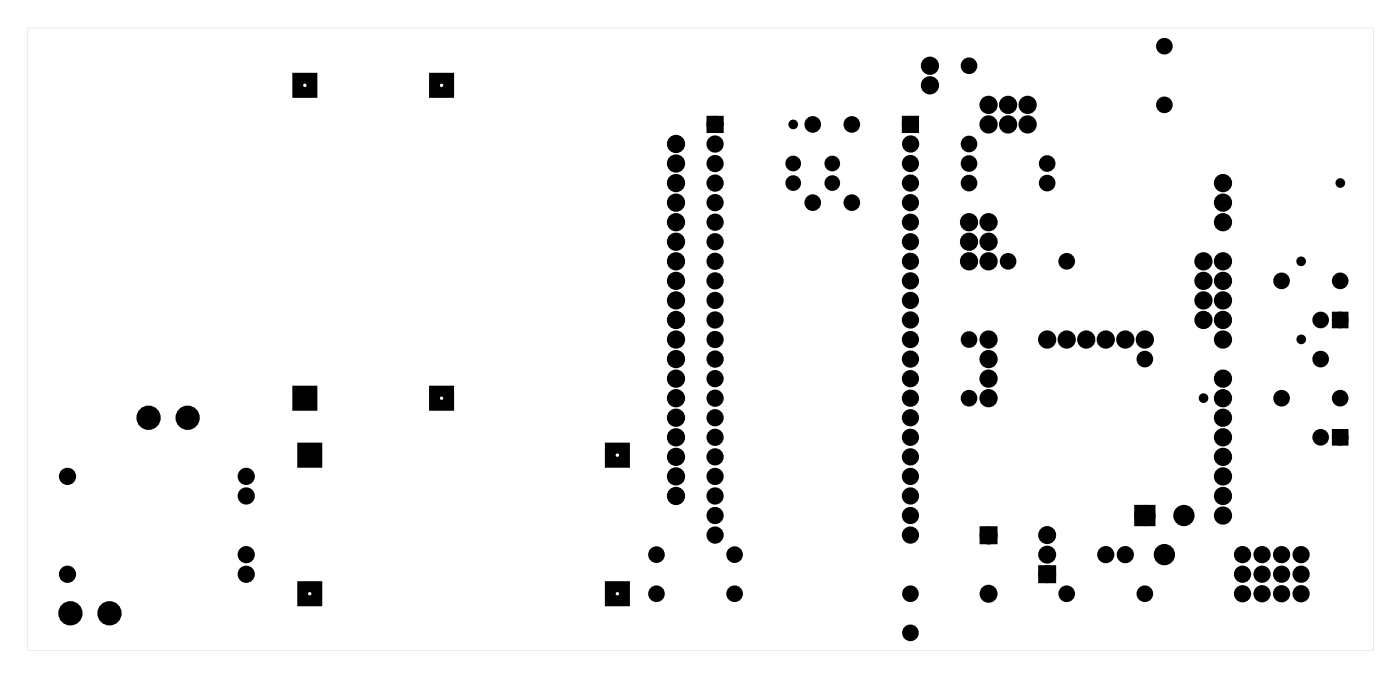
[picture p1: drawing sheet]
<svg xmlns="http://www.w3.org/2000/svg" width="182mm" height="88mm" viewBox="0 0 182 88" stroke-linecap="round" stroke-linejoin="round" font-family="sans-serif">
<g fill="#000">
<path d="M92.2 15.4h1.5v1.5h-1.5zM117.6 15.4h1.5v1.5h-1.5zM173.6 56.1h1.4v1.4h-1.4zM173.6 40.9h1.4v1.4h-1.4zM127.7 68.7h1.6v1.6h-1.6zM135.4 73.8h1.5v1.6h-1.5zM148 66.1h1.7v1.8h-1.7z"/>
<path d="M38.1 9.6v3h3v-3zM39.3 11.1a.35 .35 0 0 1 .7 0 .35 .35 0 0 1-.7 0z"/>
<path d="M55.9 9.6v3h3v-3zM57.1 11.1a.35 .35 0 0 1 .7 0 .35 .35 0 0 1-.7 0z"/>
<path d="M3.6 3.6v80.9h175v-80.9zM3.6 3.6h175v80.9h-175z"/>
<path d="M38.1 50.2v3h3v-3zM39.3 51.7a.35 .35 0 0 1 .7 0 .35 .35 0 0 1-.7 0z"/>
<path d="M38.8 57.6v3h3v-3zM39.9 59.1a.35 .35 0 0 1 .7 0 .35 .35 0 0 1-.7 0z"/>
<path d="M55.9 50.2v3h3v-3zM57.1 51.7a.35 .35 0 0 1 .7 0 .35 .35 0 0 1-.7 0z"/>
<path d="M78.8 57.6v3h3v-3zM79.9 59.1a.35 .35 0 0 1 .7 0 .35 .35 0 0 1-.7 0z"/>
<path d="M38.8 75.6v3h3v-3zM39.9 77.1a.35 .35 0 0 1 .7 0 .35 .35 0 0 1-.7 0z"/>
<path d="M78.8 75.6v3h3v-3zM79.9 77.1a.35 .35 0 0 1 .7 0 .35 .35 0 0 1-.7 0z"/>
<circle cx="39.6" cy="51.7" r=".35"/>
<circle cx="40.3" cy="59.1" r=".35"/>
</g>
<g fill="#000">
<circle cx="87.9" cy="18.7" r=".8"/>
<circle cx="93" cy="18.7" r=".74"/>
<circle cx="93" cy="16.2" r=".74"/>
<circle cx="103.1" cy="16.2" r=".35"/>
<circle cx="105.7" cy="16.2" r=".7"/>
<circle cx="110.8" cy="16.2" r=".7"/>
<circle cx="118.4" cy="16.2" r=".74"/>
<circle cx="118.4" cy="18.7" r=".74"/>
<circle cx="120.9" cy="8.5" r=".8"/>
<circle cx="120.9" cy="11.1" r=".8"/>
<circle cx="126" cy="18.7" r=".7"/>
<circle cx="126" cy="8.5" r=".7"/>
<circle cx="128.5" cy="13.6" r=".8"/>
<circle cx="128.5" cy="16.2" r=".8"/>
<circle cx="131.1" cy="13.6" r=".8"/>
<circle cx="131.1" cy="16.2" r=".8"/>
<circle cx="133.6" cy="13.6" r=".8"/>
<circle cx="133.6" cy="16.2" r=".8"/>
<circle cx="151.4" cy="13.6" r=".7"/>
<circle cx="151.4" cy="6" r=".7"/>
<circle cx="87.9" cy="28.9" r=".8"/>
<circle cx="87.9" cy="36.5" r=".8"/>
<circle cx="87.9" cy="31.4" r=".8"/>
<circle cx="87.9" cy="33.9" r=".8"/>
<circle cx="87.9" cy="23.8" r=".8"/>
<circle cx="87.9" cy="21.2" r=".8"/>
<circle cx="87.9" cy="39" r=".8"/>
<circle cx="87.9" cy="26.3" r=".8"/>
<circle cx="93" cy="26.3" r=".74"/>
<circle cx="93" cy="28.9" r=".74"/>
<circle cx="93" cy="36.5" r=".74"/>
<circle cx="93" cy="39" r=".74"/>
<circle cx="93" cy="21.2" r=".74"/>
<circle cx="93" cy="31.4" r=".74"/>
<circle cx="93" cy="33.9" r=".74"/>
<circle cx="93" cy="23.8" r=".74"/>
<circle cx="103.1" cy="21.2" r=".64"/>
<circle cx="103.1" cy="23.8" r=".64"/>
<circle cx="105.7" cy="26.3" r=".7"/>
<circle cx="108.2" cy="21.2" r=".64"/>
<circle cx="108.2" cy="23.8" r=".64"/>
<circle cx="110.8" cy="26.3" r=".7"/>
<circle cx="118.4" cy="26.3" r=".74"/>
<circle cx="118.4" cy="28.9" r=".74"/>
<circle cx="118.4" cy="23.8" r=".74"/>
<circle cx="118.4" cy="39" r=".74"/>
<circle cx="118.4" cy="36.5" r=".74"/>
<circle cx="118.4" cy="21.2" r=".74"/>
<circle cx="118.4" cy="31.4" r=".74"/>
<circle cx="118.4" cy="33.9" r=".74"/>
<circle cx="126" cy="28.9" r=".8"/>
<circle cx="126" cy="31.4" r=".8"/>
<circle cx="126" cy="33.9" r=".8"/>
<circle cx="126" cy="21.2" r=".7"/>
<circle cx="126" cy="23.8" r=".7"/>
<circle cx="128.5" cy="28.9" r=".8"/>
<circle cx="128.5" cy="31.4" r=".8"/>
<circle cx="128.5" cy="33.9" r=".8"/>
<circle cx="131.1" cy="33.9" r=".7"/>
<circle cx="136.2" cy="21.2" r=".7"/>
<circle cx="136.2" cy="23.8" r=".7"/>
<circle cx="138.7" cy="33.9" r=".7"/>
<circle cx="156.5" cy="36.5" r=".8"/>
<circle cx="156.5" cy="33.9" r=".8"/>
<circle cx="156.5" cy="39" r=".8"/>
<circle cx="159" cy="28.9" r=".8"/>
<circle cx="159" cy="36.5" r=".8"/>
<circle cx="159" cy="33.9" r=".8"/>
<circle cx="159" cy="23.8" r=".8"/>
<circle cx="159" cy="39" r=".8"/>
<circle cx="159" cy="26.3" r=".8"/>
<circle cx="166.6" cy="36.5" r=".7"/>
<circle cx="169.2" cy="33.9" r=".35"/>
<circle cx="174.3" cy="36.5" r=".7"/>
<circle cx="174.3" cy="23.8" r=".35"/>
<circle cx="19.3" cy="54.3" r=".95"/>
<circle cx="24.4" cy="54.3" r=".95"/>
<circle cx="87.9" cy="46.6" r=".8"/>
<circle cx="87.9" cy="51.7" r=".8"/>
<circle cx="87.9" cy="49.2" r=".8"/>
<circle cx="87.9" cy="44.1" r=".8"/>
<circle cx="87.9" cy="41.6" r=".8"/>
<circle cx="87.9" cy="54.3" r=".8"/>
<circle cx="87.9" cy="56.8" r=".8"/>
<circle cx="87.9" cy="59.3" r=".8"/>
<circle cx="93" cy="51.7" r=".74"/>
<circle cx="93" cy="56.8" r=".74"/>
<circle cx="93" cy="54.3" r=".74"/>
<circle cx="93" cy="44.1" r=".74"/>
<circle cx="93" cy="59.3" r=".74"/>
<circle cx="93" cy="49.2" r=".74"/>
<circle cx="93" cy="41.6" r=".74"/>
<circle cx="93" cy="46.6" r=".74"/>
<circle cx="118.4" cy="51.7" r=".74"/>
<circle cx="118.4" cy="54.3" r=".74"/>
<circle cx="118.4" cy="56.8" r=".74"/>
<circle cx="118.4" cy="44.1" r=".74"/>
<circle cx="118.4" cy="59.3" r=".74"/>
<circle cx="118.4" cy="41.6" r=".74"/>
<circle cx="118.4" cy="49.2" r=".74"/>
<circle cx="118.4" cy="46.6" r=".74"/>
<circle cx="126" cy="44.1" r=".7"/>
<circle cx="126" cy="51.7" r=".7"/>
<circle cx="128.5" cy="46.6" r=".8"/>
<circle cx="128.5" cy="49.2" r=".8"/>
<circle cx="128.5" cy="51.7" r=".8"/>
<circle cx="128.5" cy="44.1" r=".8"/>
<circle cx="136.2" cy="44.1" r=".8"/>
<circle cx="138.7" cy="44.1" r=".8"/>
<circle cx="141.2" cy="44.1" r=".8"/>
<circle cx="143.8" cy="44.1" r=".8"/>
<circle cx="146.3" cy="44.1" r=".8"/>
<circle cx="148.9" cy="44.1" r=".8"/>
<circle cx="148.9" cy="46.6" r=".7"/>
<circle cx="156.5" cy="41.6" r=".8"/>
<circle cx="156.5" cy="51.7" r=".35"/>
<circle cx="159" cy="51.7" r=".8"/>
<circle cx="159" cy="49.2" r=".8"/>
<circle cx="159" cy="41.6" r=".8"/>
<circle cx="159" cy="44.1" r=".8"/>
<circle cx="159" cy="54.3" r=".8"/>
<circle cx="159" cy="59.3" r=".8"/>
<circle cx="159" cy="56.8" r=".8"/>
<circle cx="166.6" cy="51.7" r=".7"/>
<circle cx="169.2" cy="44.1" r=".35"/>
<circle cx="171.7" cy="46.6" r=".7"/>
<circle cx="171.7" cy="56.8" r=".7"/>
<circle cx="171.7" cy="41.6" r=".7"/>
<circle cx="174.3" cy="51.7" r=".7"/>
<circle cx="174.3" cy="56.8" r=".7"/>
<circle cx="174.3" cy="41.6" r=".7"/>
<circle cx="8.8" cy="61.9" r=".74"/>
<circle cx="8.8" cy="74.6" r=".74"/>
<circle cx="9.2" cy="79.7" r=".95"/>
<circle cx="14.2" cy="79.7" r=".95"/>
<circle cx="32" cy="61.9" r=".74"/>
<circle cx="32" cy="64.4" r=".74"/>
<circle cx="32" cy="72" r=".74"/>
<circle cx="32" cy="74.6" r=".74"/>
<circle cx="85.4" cy="77.1" r=".7"/>
<circle cx="85.4" cy="72" r=".7"/>
<circle cx="87.9" cy="61.9" r=".8"/>
<circle cx="87.9" cy="64.4" r=".8"/>
<circle cx="93" cy="61.9" r=".74"/>
<circle cx="93" cy="69.5" r=".74"/>
<circle cx="93" cy="64.4" r=".74"/>
<circle cx="93" cy="67" r=".74"/>
<circle cx="95.5" cy="77.1" r=".7"/>
<circle cx="95.5" cy="72" r=".7"/>
<circle cx="118.4" cy="77.1" r=".7"/>
<circle cx="118.4" cy="61.9" r=".74"/>
<circle cx="118.4" cy="64.4" r=".74"/>
<circle cx="118.4" cy="67" r=".74"/>
<circle cx="118.4" cy="69.5" r=".74"/>
<circle cx="128.5" cy="77.1" r=".79"/>
<circle cx="128.5" cy="69.6" r=".79"/>
<circle cx="136.2" cy="69.5" r=".79"/>
<circle cx="136.2" cy="72" r=".79"/>
<circle cx="136.2" cy="74.6" r=".79"/>
<circle cx="138.7" cy="77.1" r=".7"/>
<circle cx="143.8" cy="72" r=".74"/>
<circle cx="146.3" cy="72" r=".74"/>
<circle cx="148.9" cy="77.1" r=".7"/>
<circle cx="148.9" cy="67" r=".89"/>
<circle cx="151.4" cy="72" r=".89"/>
<circle cx="153.9" cy="67" r=".89"/>
<circle cx="159" cy="67" r=".8"/>
<circle cx="159" cy="64.4" r=".8"/>
<circle cx="159" cy="61.9" r=".8"/>
<circle cx="161.6" cy="74.6" r=".74"/>
<circle cx="161.6" cy="72" r=".74"/>
<circle cx="161.6" cy="77.1" r=".74"/>
<circle cx="164.1" cy="74.6" r=".74"/>
<circle cx="164.1" cy="72" r=".74"/>
<circle cx="164.1" cy="77.1" r=".74"/>
<circle cx="166.6" cy="74.6" r=".74"/>
<circle cx="166.6" cy="72" r=".74"/>
<circle cx="166.6" cy="77.1" r=".74"/>
<circle cx="169.2" cy="74.6" r=".74"/>
<circle cx="169.2" cy="72" r=".74"/>
<circle cx="169.2" cy="77.1" r=".74"/>
<circle cx="118.4" cy="82.2" r=".7"/>
</g>
<g fill="none" stroke="#000" stroke-width=".99" stroke-linecap="butt">
<path d="M148 66.1h1.7v1.8h-1.7z"/>
<circle cx="148.9" cy="67" r=".89"/>
<circle cx="151.4" cy="72" r=".89"/>
<circle cx="153.9" cy="67" r=".89"/>
</g>
<g fill="none" stroke="#000" stroke-width=".76" stroke-linecap="butt">
<path d="M92.2 15.4h1.5v1.5h-1.5zM117.6 15.4h1.5v1.5h-1.5zM173.6 56.1h1.4v1.4h-1.4zM173.6 40.9h1.4v1.4h-1.4zM127.7 68.7h1.6v1.6h-1.6zM135.4 73.8h1.5v1.6h-1.5z"/>
<circle cx="87.9" cy="18.7" r=".8"/>
<circle cx="93" cy="18.7" r=".74"/>
<circle cx="93" cy="16.2" r=".74"/>
<circle cx="105.7" cy="16.2" r=".7"/>
<circle cx="110.8" cy="16.2" r=".7"/>
<circle cx="118.4" cy="16.2" r=".74"/>
<circle cx="118.4" cy="18.7" r=".74"/>
<circle cx="120.9" cy="8.5" r=".8"/>
<circle cx="120.9" cy="11.1" r=".8"/>
<circle cx="126" cy="18.7" r=".7"/>
<circle cx="126" cy="8.5" r=".7"/>
<circle cx="128.5" cy="16.2" r=".8"/>
<circle cx="128.5" cy="13.6" r=".8"/>
<circle cx="131.1" cy="16.2" r=".8"/>
<circle cx="131.1" cy="13.6" r=".8"/>
<circle cx="133.6" cy="16.2" r=".8"/>
<circle cx="133.6" cy="13.6" r=".8"/>
<circle cx="151.4" cy="6" r=".7"/>
<circle cx="151.4" cy="13.6" r=".7"/>
<circle cx="87.9" cy="39" r=".8"/>
<circle cx="87.9" cy="36.5" r=".8"/>
<circle cx="87.9" cy="26.3" r=".8"/>
<circle cx="87.9" cy="33.9" r=".8"/>
<circle cx="87.9" cy="31.4" r=".8"/>
<circle cx="87.9" cy="23.8" r=".8"/>
<circle cx="87.9" cy="28.9" r=".8"/>
<circle cx="87.9" cy="21.2" r=".8"/>
<circle cx="93" cy="26.3" r=".74"/>
<circle cx="93" cy="28.9" r=".74"/>
<circle cx="93" cy="21.2" r=".74"/>
<circle cx="93" cy="23.8" r=".74"/>
<circle cx="93" cy="39" r=".74"/>
<circle cx="93" cy="33.9" r=".74"/>
<circle cx="93" cy="31.4" r=".74"/>
<circle cx="93" cy="36.5" r=".74"/>
<circle cx="103.1" cy="23.8" r=".64"/>
<circle cx="103.1" cy="21.2" r=".64"/>
<circle cx="105.7" cy="26.3" r=".7"/>
<circle cx="108.2" cy="23.8" r=".64"/>
<circle cx="108.2" cy="21.2" r=".64"/>
<circle cx="110.8" cy="26.3" r=".7"/>
<circle cx="118.4" cy="26.3" r=".74"/>
<circle cx="118.4" cy="21.2" r=".74"/>
<circle cx="118.4" cy="23.8" r=".74"/>
<circle cx="118.4" cy="28.9" r=".74"/>
<circle cx="118.4" cy="36.5" r=".74"/>
<circle cx="118.4" cy="33.9" r=".74"/>
<circle cx="118.4" cy="39" r=".74"/>
<circle cx="118.4" cy="31.4" r=".74"/>
<circle cx="126" cy="31.4" r=".8"/>
<circle cx="126" cy="33.9" r=".8"/>
<circle cx="126" cy="28.9" r=".8"/>
<circle cx="126" cy="21.2" r=".7"/>
<circle cx="126" cy="23.8" r=".7"/>
<circle cx="128.5" cy="31.4" r=".8"/>
<circle cx="128.5" cy="33.9" r=".8"/>
<circle cx="128.5" cy="28.9" r=".8"/>
<circle cx="131.1" cy="33.9" r=".7"/>
<circle cx="136.2" cy="23.8" r=".7"/>
<circle cx="136.2" cy="21.2" r=".7"/>
<circle cx="138.7" cy="33.9" r=".7"/>
<circle cx="156.5" cy="39" r=".8"/>
<circle cx="156.5" cy="33.9" r=".8"/>
<circle cx="156.5" cy="36.5" r=".8"/>
<circle cx="159" cy="26.3" r=".8"/>
<circle cx="159" cy="28.9" r=".8"/>
<circle cx="159" cy="36.5" r=".8"/>
<circle cx="159" cy="39" r=".8"/>
<circle cx="159" cy="23.8" r=".8"/>
<circle cx="159" cy="33.9" r=".8"/>
<circle cx="166.6" cy="36.5" r=".7"/>
<circle cx="174.3" cy="36.5" r=".7"/>
<circle cx="87.9" cy="44.1" r=".8"/>
<circle cx="87.9" cy="41.6" r=".8"/>
<circle cx="87.9" cy="51.7" r=".8"/>
<circle cx="87.9" cy="49.2" r=".8"/>
<circle cx="87.9" cy="59.3" r=".8"/>
<circle cx="87.9" cy="56.8" r=".8"/>
<circle cx="87.9" cy="46.6" r=".8"/>
<circle cx="87.9" cy="54.3" r=".8"/>
<circle cx="93" cy="56.8" r=".74"/>
<circle cx="93" cy="59.3" r=".74"/>
<circle cx="93" cy="54.3" r=".74"/>
<circle cx="93" cy="49.2" r=".74"/>
<circle cx="93" cy="44.1" r=".74"/>
<circle cx="93" cy="51.7" r=".74"/>
<circle cx="93" cy="41.6" r=".74"/>
<circle cx="93" cy="46.6" r=".74"/>
<circle cx="118.4" cy="59.3" r=".74"/>
<circle cx="118.4" cy="54.3" r=".74"/>
<circle cx="118.4" cy="56.8" r=".74"/>
<circle cx="118.4" cy="44.1" r=".74"/>
<circle cx="118.4" cy="46.6" r=".74"/>
<circle cx="118.4" cy="49.2" r=".74"/>
<circle cx="118.4" cy="41.6" r=".74"/>
<circle cx="118.4" cy="51.7" r=".74"/>
<circle cx="126" cy="51.7" r=".7"/>
<circle cx="126" cy="44.1" r=".7"/>
<circle cx="128.5" cy="49.2" r=".8"/>
<circle cx="128.5" cy="51.7" r=".8"/>
<circle cx="128.5" cy="44.1" r=".8"/>
<circle cx="128.5" cy="46.6" r=".8"/>
<circle cx="136.2" cy="44.1" r=".8"/>
<circle cx="138.7" cy="44.1" r=".8"/>
<circle cx="141.2" cy="44.1" r=".8"/>
<circle cx="143.8" cy="44.1" r=".8"/>
<circle cx="146.3" cy="44.1" r=".8"/>
<circle cx="148.9" cy="44.1" r=".8"/>
<circle cx="148.9" cy="46.6" r=".7"/>
<circle cx="156.5" cy="41.6" r=".8"/>
<circle cx="159" cy="41.6" r=".8"/>
<circle cx="159" cy="44.1" r=".8"/>
<circle cx="159" cy="59.3" r=".8"/>
<circle cx="159" cy="56.8" r=".8"/>
<circle cx="159" cy="51.7" r=".8"/>
<circle cx="159" cy="49.2" r=".8"/>
<circle cx="159" cy="54.3" r=".8"/>
<circle cx="166.6" cy="51.7" r=".7"/>
<circle cx="171.7" cy="56.8" r=".7"/>
<circle cx="171.7" cy="41.6" r=".7"/>
<circle cx="171.7" cy="46.6" r=".7"/>
<circle cx="174.3" cy="51.7" r=".7"/>
<circle cx="174.3" cy="56.8" r=".7"/>
<circle cx="174.3" cy="41.6" r=".7"/>
<circle cx="8.8" cy="61.9" r=".74"/>
<circle cx="8.8" cy="74.6" r=".74"/>
<circle cx="32" cy="61.9" r=".74"/>
<circle cx="32" cy="74.6" r=".74"/>
<circle cx="32" cy="72" r=".74"/>
<circle cx="32" cy="64.4" r=".74"/>
<circle cx="85.4" cy="77.1" r=".7"/>
<circle cx="85.4" cy="72" r=".7"/>
<circle cx="87.9" cy="61.9" r=".8"/>
<circle cx="87.9" cy="64.4" r=".8"/>
<circle cx="93" cy="67" r=".74"/>
<circle cx="93" cy="69.5" r=".74"/>
<circle cx="93" cy="64.4" r=".74"/>
<circle cx="93" cy="61.9" r=".74"/>
<circle cx="95.5" cy="72" r=".7"/>
<circle cx="95.5" cy="77.1" r=".7"/>
<circle cx="118.4" cy="67" r=".74"/>
<circle cx="118.4" cy="69.5" r=".74"/>
<circle cx="118.4" cy="61.9" r=".74"/>
<circle cx="118.4" cy="64.4" r=".74"/>
<circle cx="118.4" cy="77.1" r=".7"/>
<circle cx="128.5" cy="77.1" r=".79"/>
<circle cx="128.5" cy="69.6" r=".79"/>
<circle cx="136.2" cy="74.6" r=".79"/>
<circle cx="136.2" cy="72" r=".79"/>
<circle cx="136.2" cy="69.5" r=".79"/>
<circle cx="138.7" cy="77.1" r=".7"/>
<circle cx="143.8" cy="72" r=".74"/>
<circle cx="146.3" cy="72" r=".74"/>
<circle cx="148.9" cy="77.1" r=".7"/>
<circle cx="159" cy="64.4" r=".8"/>
<circle cx="159" cy="67" r=".8"/>
<circle cx="159" cy="61.9" r=".8"/>
<circle cx="161.6" cy="77.1" r=".74"/>
<circle cx="161.6" cy="74.6" r=".74"/>
<circle cx="161.6" cy="72" r=".74"/>
<circle cx="164.1" cy="77.1" r=".74"/>
<circle cx="164.1" cy="74.6" r=".74"/>
<circle cx="164.1" cy="72" r=".74"/>
<circle cx="166.6" cy="72" r=".74"/>
<circle cx="166.6" cy="77.1" r=".74"/>
<circle cx="166.6" cy="74.6" r=".74"/>
<circle cx="169.2" cy="77.1" r=".74"/>
<circle cx="169.2" cy="72" r=".74"/>
<circle cx="169.2" cy="74.6" r=".74"/>
<circle cx="118.4" cy="82.2" r=".7"/>
</g>
<g fill="none" stroke="#000" stroke-width=".55">
<circle cx="103.1" cy="16.2" r=".35"/>
<circle cx="169.2" cy="33.9" r=".35"/>
<circle cx="174.3" cy="23.8" r=".35"/>
<circle cx="156.5" cy="51.7" r=".35"/>
<circle cx="169.2" cy="44.1" r=".35"/>
</g>
<g fill="none" stroke="#000" stroke-width=".25">
<path d="M38.1 9.6h3v3h-3zM55.9 9.6h3v3h-3zM38.1 50.2h3v3h-3zM38.8 57.6h3v3h-3zM55.9 50.2h3v3h-3zM78.8 57.6h3v3h-3zM38.8 75.6h3v3h-3zM78.8 75.6h3v3h-3z"/>
<circle cx="39.6" cy="11.1" r=".35"/>
<circle cx="57.4" cy="11.1" r=".35"/>
<circle cx="39.6" cy="51.7" r=".35"/>
<circle cx="40.3" cy="59.1" r=".35"/>
<circle cx="57.4" cy="51.7" r=".35"/>
<circle cx="80.3" cy="59.1" r=".35"/>
<circle cx="40.3" cy="77.1" r=".35"/>
<circle cx="80.3" cy="77.1" r=".35"/>
</g>
<g fill="none" stroke="#000" stroke-width="1.3" stroke-linecap="butt">
<circle cx="19.3" cy="54.3" r=".95"/>
<circle cx="24.4" cy="54.3" r=".95"/>
<circle cx="9.2" cy="79.7" r=".95"/>
<circle cx="14.2" cy="79.7" r=".95"/>
</g>
</svg>
